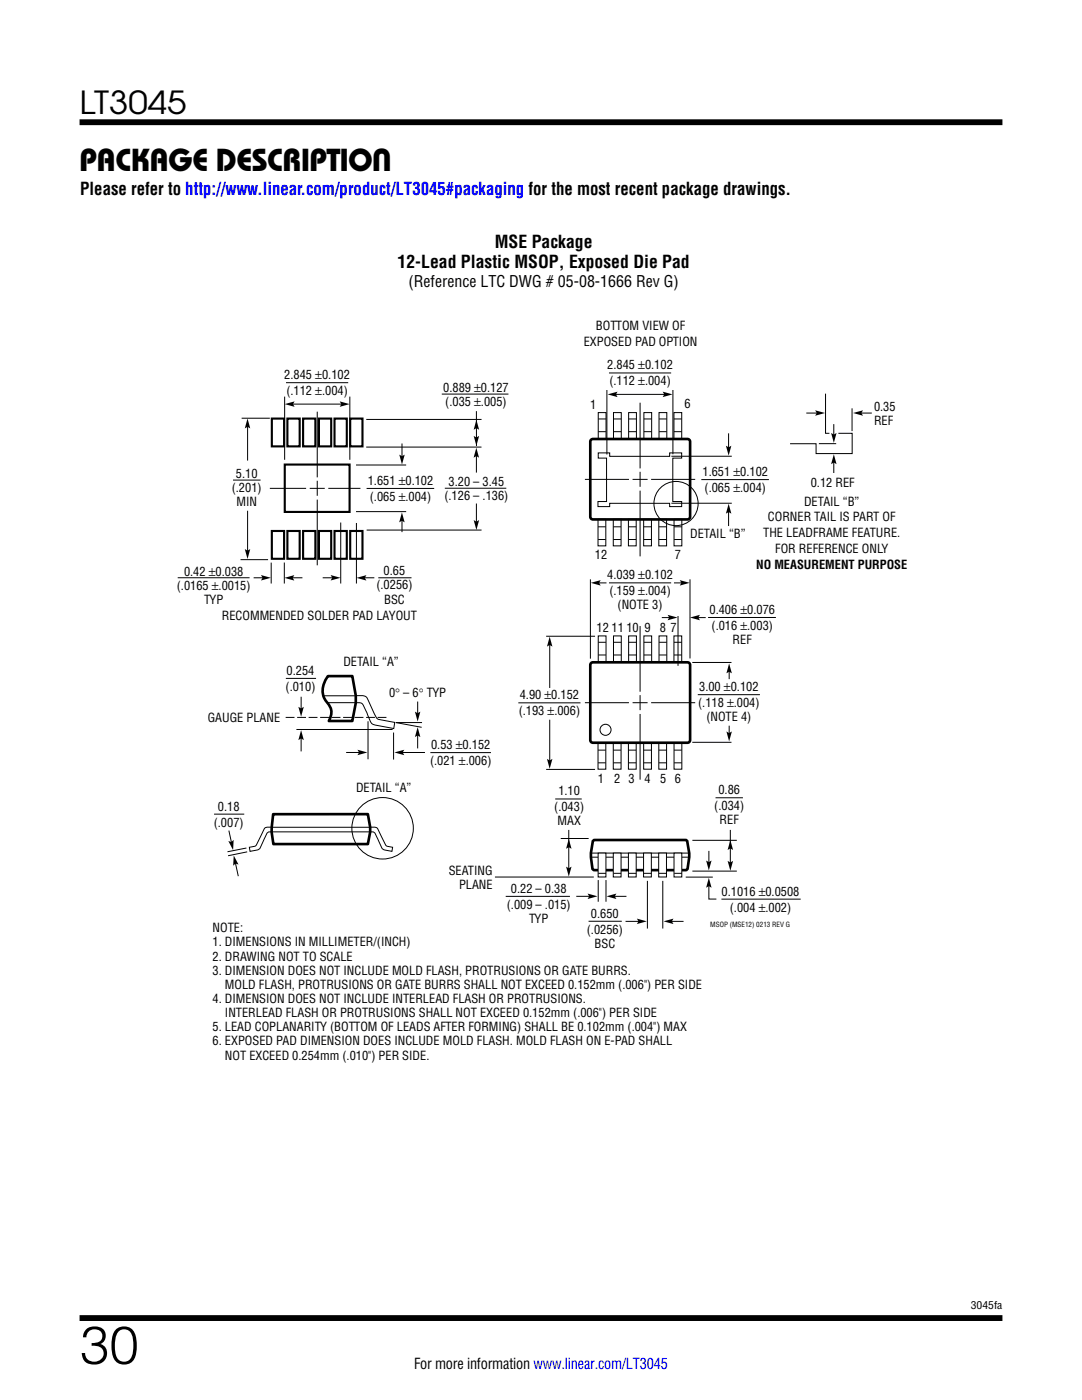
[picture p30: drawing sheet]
<svg xmlns="http://www.w3.org/2000/svg" width="216mm" height="279mm" viewBox="0 0 216 279" stroke-linecap="round" stroke-linejoin="round" font-family="sans-serif">
<defs><g id="words">
<text font-size="10.6" x="15.9" y="272.2">30</text>
<g font-size="6.3">
<text x="15.9" y="22.8">LT3045</text>
<text x="15.9" y="34.1">Package Description</text>
</g>
<g font-size="3.5">
<text x="16" y="38.8">Please refer to http://www.linear.com/product/LT3045#packaging for the most recent package drawings.</text>
<text x="79.3" y="53.4">12-Lead Plastic MSOP, Exposed Die Pad</text>
<text x="98.7" y="49.5">MSE Package</text>
</g>
<text font-size="3.2" x="81.5" y="57.3">(Reference LTC DWG # 05-08-1666 Rev G)</text>
<text font-size="3" x="82.6" y="273.3">For more information www.linear.com/LT3045</text>
<g font-size="2.5">
<text x="118.9" y="65.8">BOTTOM VIEW OF</text>
<text x="116.5" y="69">EXPOSED PAD OPTION</text>
<text x="56.7" y="75.7">2.845 ±0.102</text>
<text x="121.2" y="73.7">2.845 ±0.102</text>
<text x="121.6" y="76.9">(.112 ±.004)</text>
<text x="57.1" y="78.9">(.112 ±.004)</text>
<text x="88.4" y="78.2">0.889 ±0.127</text>
<text x="88.9" y="81">(.035 ±.005)</text>
<text x="117.8" y="81.5">1</text>
<text x="136.6" y="81.5">6</text>
<text x="174.4" y="82">0.35</text>
<text x="174.4" y="84.8">REF</text>
<text x="47.1" y="95.4">5.10</text>
<text x="140.2" y="95">1.651 ±0.102</text>
<text x="46.2" y="98.2">(.201)</text>
<text x="47.2" y="101">MIN</text>
<text x="73.4" y="96.8">1.651 ±0.102</text>
<text x="73.8" y="100">(.065 ±.004)</text>
<text x="88.7" y="99.8">(.126 – .136)</text>
<text x="89.5" y="97">3.20 – 3.45</text>
<text x="140.6" y="98.2">(.065 ±.004)</text>
<text x="160.4" y="100.9">DETAIL “B”</text>
<text x="161.8" y="97.2">0.12 REF</text>
<text x="137.7" y="107.4">DETAIL “B”</text>
<text x="152.3" y="107.3">THE LEADFRAME FEATURE.</text>
<text x="153.2" y="104.1">CORNER TAIL IS PART OF</text>
<text x="118.7" y="111.7">12</text>
<text x="134.7" y="111.7">7</text>
<text x="150.9" y="113.6">NO MEASUREMENT PURPOSE</text>
<text x="154.7" y="110.4">FOR REFERENCE ONLY</text>
<text x="35.3" y="117.7">(.0165 ±.0015)</text>
<text x="36.7" y="114.9">0.42 ±0.038</text>
<text x="75.1" y="117.6">(.0256)</text>
<text x="76.6" y="114.8">0.65</text>
<text x="121.2" y="115.6">4.039 ±0.102</text>
<text x="121.6" y="118.8">(.159 ±.004)</text>
<text x="40.7" y="120.5">TYP</text>
<text x="44.3" y="123.8">RECOMMENDED SOLDER PAD LAYOUT</text>
<text x="76.7" y="120.5">BSC</text>
<text x="123.2" y="121.6">(NOTE 3)</text>
<text x="141.6" y="122.5">0.406 ±0.076</text>
<text x="142" y="125.7">(.016 ±.003)</text>
<text x="119" y="126.1">12 11 10 9</text>
<text x="131.7" y="126.1">8 7</text>
<text x="146.2" y="128.5">REF</text>
<text x="57" y="137.9">(.010)</text>
<text x="57.2" y="134.7">0.254</text>
<text x="68.5" y="132.8">DETAIL “A”</text>
<text x="139.5" y="137.9">3.00 ±0.102</text>
<text x="77.6" y="139.2">0° – 6° TYP</text>
<text x="103.5" y="142.7">(.193 ±.006)</text>
<text x="103.7" y="139.6">4.90 ±0.152</text>
<text x="139.3" y="141.1">(.118 ±.004)</text>
<text x="140.9" y="143.9">(NOTE 4)</text>
<text x="41.5" y="144.1">GAUGE PLANE</text>
<text x="86" y="149.5">0.53 ±0.152</text>
<text x="85.8" y="152.7">(.021 ±.006)</text>
<text x="43.5" y="161.8">0.18</text>
<text x="71" y="158.1">DETAIL “A”</text>
<text x="110.6" y="161.9">(.043)</text>
<text x="111.4" y="158.7">1.10</text>
<text x="119.3" y="156.2">1</text>
<text x="122.5" y="156.2">2 3</text>
<text x="128.6" y="156.2">4</text>
<text x="131.7" y="156.2">5 6</text>
<text x="142.5" y="161.7">(.034)</text>
<text x="143.4" y="158.5">0.86</text>
<text x="42.7" y="165">(.007)</text>
<text x="111.2" y="164.7">MAX</text>
<text x="143.6" y="164.5">REF</text>
<text x="89.5" y="174.6">SEATING</text>
<text x="91.6" y="177.4">PLANE</text>
<text x="101.9" y="178.3">0.22 – 0.38</text>
<text x="144" y="178.7">0.1016 ±0.0508</text>
<text x="101.1" y="181.5">(.009 – .015)</text>
<text x="105.6" y="184.3">TYP</text>
<text x="117.9" y="183.3">0.650</text>
<text x="145.6" y="181.9">(.004 ±.002)</text>
<text x="42.4" y="186.1">NOTE:</text>
<text x="42.4" y="188.9">1. DIMENSIONS IN MILLIMETER/(INCH)</text>
<text x="42.4" y="191.7">2. DRAWING NOT TO SCALE</text>
<text x="117.1" y="186.4">(.0256)</text>
<text x="118.6" y="189.2">BSC</text>
<text x="42.4" y="194.5">3. DIMENSION DOES NOT INCLUDE MOLD FLASH, PROTRUSIONS OR GATE BURRS.</text>
<text x="44.9" y="197.3">MOLD FLASH, PROTRUSIONS OR GATE BURRS SHALL NOT EXCEED 0.152mm (.006&quot;) PER SIDE</text>
<text x="42.4" y="200.2">4. DIMENSION DOES NOT INCLUDE INTERLEAD FLASH OR PROTRUSIONS.</text>
<text x="44.9" y="203">INTERLEAD FLASH OR PROTRUSIONS SHALL NOT EXCEED 0.152mm (.006&quot;) PER SIDE</text>
<text x="42.4" y="205.8">5. LEAD COPLANARITY (BOTTOM OF LEADS AFTER FORMING) SHALL BE 0.102mm (.004&quot;) MAX</text>
<text x="42.4" y="208.6">6. EXPOSED PAD DIMENSION DOES INCLUDE MOLD FLASH. MOLD FLASH ON E-PAD SHALL</text>
<text x="44.9" y="211.5">NOT EXCEED 0.254mm (.010&quot;) PER SIDE.</text>
</g>
<text font-size="2.1" x="193.7" y="261.2">3045fa</text>
<text font-size="1.4" x="141.7" y="185">MSOP (MSE12) 0213 REV G</text>
</g></defs>
<path d="M15.9 24.4h184.1M15.9 263h184.1" fill="none" stroke="#000" stroke-width="1.2" stroke-linecap="butt"/>
<path d="M85.9 150.2h12.1" fill="none" stroke="#000" stroke-width=".2"/>
<path d="M54.5 162.5h18.9l.5 2.6v1l-.5 2.4h-18.8l-.4-2.4z" fill="#fff"/>
<path d="M54.5 162.5h18.9l.5 2.6v1l-.5 2.4h-18.8l-.4-2.4zM118.3 167.8l.4-.2h18.1l.3 .2a8.8 8.8 0 0 1-.1 5.8l-18.4 .1-.3-.2a10.4 10.4 0 0 1 0-5.7z" fill="none" stroke="#000" stroke-width=".53"/>
<g fill="none" stroke="#000" stroke-width=".2">
<path d="M69.1 150.2h2.7M73.4 143.9v7.6M78.5 146.2v5.4M80.2 150.2h4.6M110.8 159.5h5.3M142.8 159.2h5.4M42.7 162.5h6M45.7 165.8l.5 2.4M47 172.2l.5 2.7M49.2 169.2l-3.8 .8M49.3 170l-3.8 .8M54.2 165.1h19.7"/>
<path d="M54.2 165.1a1.65 1.65 0 0 0-1.4 .2l-1.4 3a.96 .96 0 0 1-1.1 .7l-.5 .1 .1 .8 1.2-.2a1.04 1.04 0 0 0 1-.9l1.1-2.3a.85 .85 0 0 1 1.1-.5h-.1M73.9 165.1a1.65 1.65 0 0 1 1.4 .2l1.4 3a.96 .96 0 0 0 1.1 .7l.5 .1-.1 .8-1.2-.2a1.04 1.04 0 0 1-1-.9l-1.1-2.3a.85 .85 0 0 0-1.1-.5h-19.7M98.8 175h19.7M100.9 178.9h12.8M111.9 167.3h5.6M113.5 165.6v7.8M115 178.9h2.7M117.9 170.3h19.6M118 171.1h19.5M119.4 175.6v4.4M120.9 175.6v4.4M122.5 178.9h2.5"/>
<path d="M129.2 175.8v9.5M132.3 175.8v9.5M136.8 175h5.4M138.2 173.8h8.8M141.4 176.7v2.7h1.5M141.4 169.8v2.4M145.7 165.6v6.7M117.4 183.9h6.7M124.8 183.9h2.8M133.9 183.9h2.5"/>
</g>
<g fill="#000">
<path d="M71.3 149.6l2 .6-2 .5 .4-.5zM78.7 150.2l2-.6-.3 .6 .3 .5zM45.6 167.8l.6 .2 .4-.4-.1 2.1zM46.6 170.7l1 1.8-.6-.2-.5 .5zM113 173l.5 .3 .5-.3-.5 1.9zM113.5 167.4l.5 2-.5-.3-.5 .3zM117.2 178.3l2 .6-2 .5 .4-.5zM121 178.9l2-.6-.3 .6 .3 .5zM140.9 171.7l.5 .4 .6-.4-.6 2zM141.4 175.2l.6 2-.6-.4-.5 .4zM145.2 171.8l.5 .3 .6-.3-.6 2zM145.7 167.6l.6 2-.6-.3-.5 .3z"/>
<path d="M127.1 183.3l2 .6-2 .5 .3-.5zM132.4 183.9l2-.6-.3 .6 .3 .5z"/>
</g>
<path d="M119.4 170.2h1.5v4.8h-1.5z" fill="#fff"/>
<path d="M119.4 170.2h1.5v4.8h-1.5zM119.4 174.3h1.5" fill="none" stroke="#000" stroke-width=".2"/>
<path d="M122.4 170.2h1.5v4.8h-1.5z" fill="#fff"/>
<path d="M122.4 170.2h1.5v4.8h-1.5zM122.4 174.3h1.5" fill="none" stroke="#000" stroke-width=".2"/>
<path d="M125.4 170.2h1.5v4.8h-1.5z" fill="#fff"/>
<path d="M125.4 170.2h1.5v4.8h-1.5zM125.4 174.3h1.6" fill="none" stroke="#000" stroke-width=".2"/>
<path d="M128.4 170.2h1.6v4.8h-1.6z" fill="#fff"/>
<path d="M128.4 170.2h1.6v4.8h-1.6zM128.5 174.3h1.5" fill="none" stroke="#000" stroke-width=".2"/>
<path d="M131.4 170.2h1.6v4.8h-1.6z" fill="#fff"/>
<path d="M131.4 170.2h1.6v4.8h-1.6zM131.5 174.3h1.5" fill="none" stroke="#000" stroke-width=".2"/>
<path d="M134.5 170.2h1.5v4.8h-1.5z" fill="#fff"/>
<g fill="none" stroke="#000" stroke-width=".2">
<path d="M119.4 82.3h1.5v5.3h-1.5zM119.4 86.1h1.5M119.4 83.6h1.5M122.4 82.3h1.6v5.3h-1.6zM122.4 86.1h1.5M122.4 83.6h1.5M125.4 82.3h1.6v5.3h-1.6zM125.5 86.1h1.5M125.5 83.6h1.5M131.5 82.3h1.6v5.3h-1.6zM131.5 86.1h1.5M131.5 83.6h1.5"/>
<path d="M134.5 82.3h1.5v5.3h-1.5zM134.5 86.1h1.5M134.5 83.6h1.5M119.3 103.7h1.6v5.2h-1.6zM119.3 105.1h1.6M119.3 107.7h1.6M122.4 103.7h1.5v5.2h-1.5zM122.4 105.1h1.5M122.4 107.7h1.5M125.4 103.7h1.5v5.2h-1.5zM125.4 105.1h1.5M125.4 107.7h1.5"/>
<path d="M131.5 103.7h1.5v5.2h-1.5zM131.5 105.1h1.5M131.5 107.7h1.5M134.5 103.7h1.6v5.2h-1.6zM134.5 105.1h1.5M134.5 107.7h1.5M57 135.4h6.1M134.5 170.2h1.5v4.8h-1.5zM134.5 174.3h1.6M138.2 167.7h8.8"/>
</g>
<path d="M117.9 87.9l.4-.3 19.1 .1 .3 .4-.1 15.3-.4 .3-19.2-.1-.2-.5z" fill="none" stroke="#000" stroke-width=".53"/>
<path d="M65.4 134.9h4.9l.7 3.9v1.5l-.7 3.6h-4.7a3.1 3.1 0 0 0-.6-4.1 4.3 4.3 0 0 1 .4-4.9z" fill="#fff"/>
<path d="M65.4 134.9h4.9l.7 3.9v1.5l-.7 3.6h-4.7a3.1 3.1 0 0 0-.6-4.1 4.3 4.3 0 0 1 .4-4.9zM117.9 132.4l.4-.2 19.1 .1 .3 .4-.1 15.3-.4 .2h-19.2l-.2-.5z" fill="none" stroke="#000" stroke-width=".53"/>
<g fill="none" stroke="#000" stroke-width=".2">
<path d="M56.8 79.2v12.6M57.1 76.4h12.4M69.8 79.2v12.6M88.2 78.6h13.3M121.1 77.8v12.9M121.5 74.4h12.4M122.9 78.7h10.3M134.3 77.8v12.9M164.7 78.6v7.9h.8M46.5 95.8h5.5M48.2 83.5h5.6M49.4 85.1v6.8"/>
<path d="M53.8 97.5h7.3M58.4 80.6h10.3M61.8 97.5h3M63.3 82.2v13.1M63.3 95.9v3M63.3 99.7v13.1M65.5 97.5h6.4M71 92.8h10M73.1 89.2h23M73.1 83.7h23M73.1 97.5h13.5M80.2 88.5v2.6"/>
<path d="M88.8 97.4h12.2M95.1 90.7v3.6M95.1 82.1v6.9M116.7 95.7h8.8M119.4 90.4h2.3v.7h11.9v-.7h2.4v1h-1.8v8.7h1.8v1h-2.4v-.7h-11.9v.7h-2.4v-1h1.7v-8.7h-1.6zM126.2 95.7h3M127.7 80.4v13.1M127.7 94.2v3M127.7 97.9v13.1M128.5 82.3h1.5v5.3h-1.5zM128.5 86.1h1.5M128.5 83.6h1.5"/>
<path d="M129.9 95.7h8.8M134 91.1h12M139.9 95.7h13.5M145.4 86.5v3M160.9 82.4h2.3M163.4 88.5h3.4M166.4 84.6v2.4M166.4 92v2.4M167.3 86.5h2.7v4h-7.2v-1.9h-5.2M170 81.5v4.5M171.6 82.4h2.4M35.5 115.3h14.3"/>
<path d="M48 111.7h5.5M49.4 101.9v8.3M50.6 115.3h2.1M54.1 112.3v4.2M56.7 112.3v4.2M58.2 115.3h2.1M64.4 115.3h2.1M68 104.3v12.2M71 102.1h10M71.1 104.4v12.1M72.6 115.3h2.1M73.2 105.8h22.9"/>
<path d="M75.5 115.3h6.6M80.2 103.6v2.6M95.1 100.5v3.7M117.8 115.6v15.8M119.3 116.3h1.7M121.5 116.3h12.4M128.4 103.7h1.6v5.2h-1.6zM128.4 105.1h1.6M128.4 107.7h1.6M134 100.4h12M134.5 116.3h1.7M137.7 115.6v15.8"/>
<path d="M145.4 101.9v3.1M60.1 139.1v2.4M64.6 138.9h6.4M71 138.8h1.4a1.25 1.25 0 0 1 1.2 1.2l1.3 2.8a1.23 1.23 0 0 0 1.3 .9l2.6 .5-.2 1.2-2.8-.5a2.07 2.07 0 0 1-1.9-.9l-1.1-2.6a1.4 1.4 0 0 0-1.8-1.2h-5.7M109 127h9.7M109.7 128.5v8.8M119.4 126.9h1.5v5.3h-1.5zM119.4 130.7h1.5M119.4 128.2h1.5M122.4 126.9h1.6v5.3h-1.6zM122.4 130.7h1.5M122.4 128.2h1.5"/>
<path d="M125.4 126.9h1.6v5.3h-1.6zM125.5 130.7h1.5M125.5 128.2h1.5M127.7 124.9v13.1M127.7 138.7v3M128.5 126.9h1.5v5.3h-1.5zM128.5 130.7h1.5M128.5 128.2h1.5M131.5 126.9h1.6v5.3h-1.6zM131.5 130.7h1.5M131.5 128.2h1.5M132.1 123.3h1.7"/>
<path d="M134.5 126.9h1.5v5.3h-1.5zM134.5 130.7h1.5M134.5 128.2h1.5M135.3 122.9v10M138.1 132.2h7.9M139.1 123.3h1.7M139.2 138.6h12.4M141.3 123.2h13.5M145.5 133.8v1.7M59.1 145.6h19.2M60.1 147.2v2.8M79 144.2h5.2"/>
<path d="M79 144.2l5.1 1M83.3 146.6v2.8M83.3 140v2.5M103.4 140.3h12.4M109 153.6h9.7M109.7 143.6v8.4M116.7 140.2h8.8M119.3 148.2h1.6v5.3h-1.6zM119.3 149.7h1.6M119.3 152.2h1.6M122.4 148.2h1.5v5.3h-1.5zM122.4 149.7h1.5"/>
<path d="M122.4 152.2h1.5M125.4 148.2h1.5v5.3h-1.5zM125.4 149.7h1.5M125.4 152.2h1.5M126.2 140.2h3M127.7 142.5v13.1M128.4 148.2h1.6v5.3h-1.6zM128.4 149.7h1.6M128.4 152.2h1.6M129.9 140.2h8.8M131.5 148.2h1.5v5.3h-1.5zM131.5 149.7h1.5"/>
<path d="M131.5 152.2h1.5M134.5 148.2h1.6v5.3h-1.6zM134.5 149.7h1.5M134.5 152.2h1.5M138.1 148.1h7.9M145.5 144.8v1.8M144 179.4h15.8"/>
<circle cx="134.9" cy="100.5" r="4.4"/>
<circle cx="120.8" cy="145.6" r="1.1"/>
<circle cx="76.3" cy="165.3" r="6.1"/>
</g>
<g fill="#000">
<path d="M121.2 78.7l2-.5-.3 .5 .3 .6zM132.2 78.2l2 .5-2 .6 .3-.6zM49.4 83.5l.5 2-.5-.3-.6 .3zM56.8 80.6l2-.5-.3 .5 .3 .6zM67.8 80.1l2 .5-2 .6 .3-.6zM79.7 90.7l.5 .3 .6-.3-.6 2zM95 89.4l.6 1.9-.6-.3-.5 .3zM95.1 83.8l.5 2-.5-.4-.6 .4zM94.5 87l.6 .3 .5-.3-.5 2zM144.8 88.9l.6 .4 .5-.4-.5 2zM162.7 81.9l1.9 .5-1.9 .6 .3-.6zM165.8 86.4l.6 .3 .5-.3-.5 2z"/>
<path d="M166.4 90.7l.5 1.9-.5-.3-.6 .3zM170.2 82.4l2-.5-.3 .5 .3 .6zM48.8 109.6l.6 .3 .5-.3-.5 2zM52.1 114.8l2 .5-2 .6 .3-.6zM56.7 115.3l2-.5-.3 .5 .3 .6zM66 114.8l2 .5-2 .6 .3-.6zM71.1 115.3l2-.5-.3 .5 .3 .6zM80.2 102.3l.5 1.9-.5-.3-.5 .3zM94.5 103.8l.6 .3 .5-.3-.5 2zM117.9 116.3l2-.5-.4 .5 .4 .6zM135.6 115.8l2 .5-2 .6 .4-.6zM145.4 100.5l.5 2-.5-.3-.6 .3z"/>
<path d="M109.7 127.1l.5 1.9-.5-.3-.6 .3zM133.2 122.7l2 .5-2 .6 .3-.6zM137.7 123.2l2-.5-.4 .5 .4 .6zM145.5 132.4l.5 2-.5-.3-.6 .3zM59.5 141.1l.6 .3 .5-.3-.5 1.9zM60.1 145.7l.5 2-.5-.3-.6 .3zM82.8 142l.5 .3 .6-.3-.6 2zM83.3 145.1l.6 2-.6-.3-.5 .3zM109.1 151.5l.6 .3 .5-.3-.5 1.9zM144.9 146l.6 .3 .5-.3-.5 2z"/>
</g>
<path d="M77.1 143.2h-20.5" fill="none" stroke="#000" stroke-width=".2" stroke-dasharray="1.8 .5" stroke-linecap="butt"/>
<g fill="none" stroke="#000" stroke-width=".42">
<path d="M54.2 83.5h2.5v5.6h-2.5zM56.8 92.7h13v9.5h-13zM57.3 83.5h2.5v5.6h-2.5zM60.5 83.5h2.4v5.6h-2.4zM63.6 83.5h2.5v5.6h-2.5zM66.7 83.5h2.5v5.6h-2.5zM69.9 83.5h2.4v5.6h-2.4zM54.2 106h2.5v5.5h-2.5zM57.3 106h2.5v5.5h-2.5zM60.5 106h2.4v5.5h-2.4zM63.6 106h2.5v5.5h-2.5zM66.7 106h2.5v5.5h-2.5z"/>
<path d="M69.9 106h2.4v5.5h-2.4z"/>
</g>
<use href="#words"/>
</svg>
